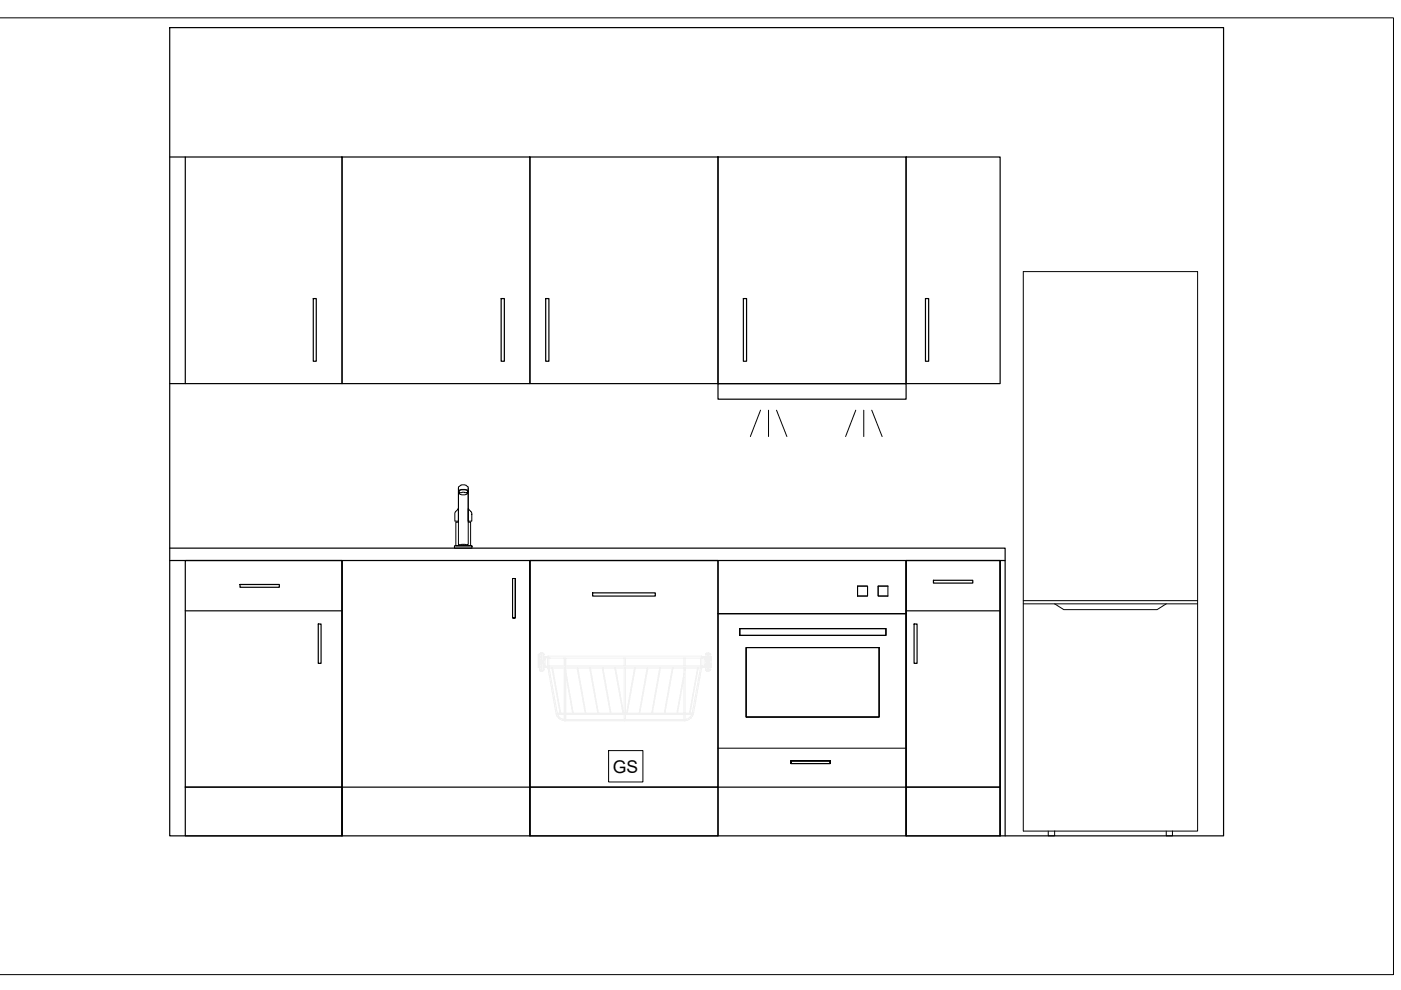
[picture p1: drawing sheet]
<svg xmlns="http://www.w3.org/2000/svg" width="297mm" height="210mm" viewBox="0 0 297 210" stroke-linecap="round" stroke-linejoin="round" font-family="sans-serif">
<defs><g id="words">
<text font-size="3.7" x="129.9" y="163.9">GS</text>
</g></defs>
<!-- layer: BASE -->
<path d="M36 5.9h223.4v171.3h-223.4zM36 118.8h177.1v58.4M36 116.2h177.1v2.6M72.5 118.8v58.4M112.4 118.8v58.4M152.2 118.8v58.4M192.1 118.8v58.4M212 118.8v58.4M72.5 166.9h39.9M152.2 166.9h39.9" fill="none" stroke="#000" stroke-width=".25"/>
<g fill="none" stroke="#000" stroke-width=".21">
<path d="M96.4 115.8l3.6-.1 .1 .5h-3.7zM96.4 115.7h3.6M97.1 107.9l.1-.1v2.7h-.8v-1.7zM97.2 103.5v11.9l.3 .2 .4-.2h.7l.4 .2 .3-.2v-11.9M97.2 104.2l.1 .2a.69 .69 0 0 0 1 .5 .64 .64 0 0 0 .8-.7h.2v6.5h.5v5h-3.2v-5h.6zM97.2 103.2a1.24 1.24 0 0 1 2.1 .3v.5a2.24 2.24 0 0 0-2.1 0zM97.3 104l.3-.1h1a.36 .36 0 0 1 .4 0 .36 .36 0 0 1 .1 .4v.2l-.6-.1-1.1 .1zM99.1 104.1v.2M99.3 107.8l.7 1v1.7h-.7zM108.7 122.7h.6v8.3h-.6v-8.3h.6v8.3h-.6v-8.3h.6v8.3h-.6zM152.2 130.1h39.9M156.8 133.3h31v1.4h-31z"/>
<path d="M158.2 137.3h28.2v14.7h-28.2zM181.8 124.3h2.1v2.1h-2.1zM188.3 124.3h-2.1v2.1h2.1M188.3 124.3v2.1M152.2 158.6h39.9M167.7 161.3h8.3v.6h-8.3v-.6h8.3v.6h-8.3v-.6h8.3v.6h-8.3z"/>
</g>
<!-- layer: BOTTOM - 500_1 -->
<path d="M39.3 118.8h33.2v48.1h-33.2zM39.3 129.5h33.2M50.9 123.9h8.3v.6h-8.3zM67.5 132.3h.6v8.3h-.6zM39.3 166.9h33.2v10.3h-33.2z" fill="none" stroke="#000" stroke-width=".25"/>
<!-- layer: DISHWASHER -->
<g fill="none" stroke="#f0f0f0" stroke-width=".21">
<path d="M114.1 139.2h.1M114.1 138.7l.1 2.8M114.2 139.2h.1M114.2 139.2l.1 .1M114.3 139.3h.1M114.3 139.4h.1M114.3 139.3v.1M114.4 139.2h.1M114.4 139.5h.1M114.4 138.8h.1M114.4 139.9h.1M114.4 140l.2 .2"/>
<path d="M114.4 138.7h.1M114.6 138.5l-.1 .1M114.7 138.5l-.1 1.7M114.9 138.5v1.7M115.1 138.5h.1M115.2 139.2h.1M115.2 139.5h.1M115.2 139.9h.1M115.2 138.8h.1M115.2 139.2h.9M115.2 139.5h.9M115.2 138.7l-.1-.2h-.5l-.2 .2v1.5h.9v-.3"/>
<path d="M115.2 138.8l.1 1.1M115.2 139.9l-.1 .3M115.3 139.5h.1M115.3 139.2h.1M115.3 139.8l-.1 .1M115.4 139.5h.1M115.4 139.5l-.1 .1M115.5 139.5h.1M115.5 139.5v1.7M116.1 139.4h.1M116.1 139.2h.1M116.1 139.5h.1"/>
<path d="M116.1 139.5h3.6M116.1 139.5v1.8M116.2 139.2h32.6v.3M116.2 139.2l-.1 .3M116.2 139.5h.1M116.2 139.1v.1M116.4 139.5h.1M116.4 139.5v1.7M119.6 139.5v1.7M119.8 139.5h12.5l.1 1.7h-12.6M119.9 139.5v1.7M145 139.5v1.7"/>
<path d="M145.1 139.5h-12.5l-.1 1.7h12.6M145.2 139.5v1.7M148.5 139.5v1.7M148.7 139.5h.1M148.7 139.1v.1M148.8 139.5h-3.6M148.8 139.5h.1M148.8 139.2h.1M148.8 139.2h.8M148.8 139.5h.8M148.8 139.5v1.8M149.4 139.6l-.1 1.4 .1 .2 .2-.1"/>
<path d="M149.4 139.5l.2 .1M149.4 139.5v.1M149.6 139.2h.1M149.6 139.5h.1M149.6 138.8h.1M149.6 139.9h.1M149.6 139.9l.2 .3M149.7 139.2h.1M149.7 139.5h.1M149.7 138.7h.1M149.7 138.8h.1M149.7 139.9h.1"/>
<path d="M149.8 138.5h.1M149.8 138.6l-.2 .1M149.8 138.5h.5l.2 .2v1.5h-.9v-1.5M150 138.5v1.7M150.2 138.5l.1 1.7M150.4 138.5l.1 .1M150.5 138.7h.1M150.5 139.2h.1M150.5 139.5h.1M150.5 139.9h.1M150.5 138.8h.1M150.5 139.4l.3-.2v2.3h-.1"/>
<path d="M150.5 140l-.1 .2M150.6 139.3v.1M150.6 139.3h.1M114.2 141.5h.1M114.3 141.5h-.1M114.3 141.4h.1M114.4 141.3h.1M114.4 141.5h.1M114.4 140.9h.1M114.4 142h.1M114.4 141.3l-.1 .2M114.4 142.1h.1"/>
<path d="M114.5 140.6l-.1 .2M114.5 142.1v.1M114.5 142.2h.1M114.5 140.6h.1M114.7 140.6l-.3-.1v1.5l.2 .3 .6-.2M114.7 140.6h-.2M114.7 140.5v.1M114.7 140.5h.2M114.7 140.5v1.8M114.9 140.5l.1 .1M114.9 140.5v1.8M115 140.6l.2 .3"/>
<path d="M115 140.6l.3-.1-.1 .3M115 140.2h.1M115.1 142.2h.1M115.1 140.6h.1M115.2 140.1h.1M115.2 140.7h.1M115.2 142.1h.1M115.2 141.3h.1M115.2 141.5h.1M115.2 142h.1M115.2 140.9h.1M115.2 141.5h.9"/>
<path d="M115.2 140.8l.1 1.2M115.3 141.3h.1M115.3 141.5h.1M115.3 142l-.1 .1M115.3 141.1l.1 .1M115.4 141.2h.1M115.5 141.2h.1M116.1 141.3v.1M116.1 141.4v.1M116.1 141.5l.1 .1M116.1 141.3h.1M116.1 141.5h.1"/>
<path d="M116.2 141.6h.1M116.2 141.6l1.7 9.8a1.91 1.91 0 0 0 1.9 1.4M116.2 141.2h.1M116.4 141.2h.1M116.4 141.6l1.8 9.6M117 141.6l1.7 9.6M117.2 141.6l1.7 9.6M118.2 151.2h.5M118.2 151.2v.2M118.2 151.4a1.69 1.69 0 0 0 1.5 1.1M118.2 151.4h1.5M118.7 151.2h.1"/>
<path d="M118.9 151.2h.1M118.9 151.2h.8M119.6 141.6v11.1M119.6 152.7l.1 .1M119.7 152.8h.1M119.7 152.7v.1M119.7 152.6l-.1 .1M119.7 141.2l-4.5 .1M119.7 152.8h25.5M119.8 152.8h.1M119.9 152.8h.1M119.9 152.5h.1"/>
<path d="M119.9 151.2h.1M119.9 151.4h.1M119.9 141.6l-.1 11.2M119.9 151.2h1.5M119.9 152.5h12.4M119.9 151.4h12.4M119.9 142.1l1.6 9.1M119.9 142.9l1.5 8.3M121.4 151.2h.1M121.5 151.2h.1M121.5 151.2h2.6M122.3 141.6l1.8 9.6"/>
<path d="M122.5 141.6l1.7 9.6M124.1 151.2h.1M124.2 151.2h.1M124.2 151.2h2.5M125 141.6l1.7 9.6M125.2 141.6l1.7 9.6M126.7 151.2h.1M126.9 151.2h.1M126.9 151.2h2.5M127.7 141.6l1.7 9.6M127.8 141.6l1.7 9.6M129.4 151.2h.1"/>
<path d="M129.5 151.2h.1M129.5 151.2h2.6M130.3 141.6l1.8 9.6M130.5 141.6l1.7 9.6M132.1 151.2h.1M132.2 151.2h.1M132.3 152.6h.1M132.3 151.2h.1M132.3 152.5h.1M132.3 151.4h.1M132.3 141.6l.1 11.2M132.3 152.8h.1"/>
<path d="M132.5 152.8h.1M132.6 152.6h.1M132.6 152.5h.1M132.6 151.4h.1M132.6 151.2h.1M132.6 141.6l-.1 11.2M132.6 151.2h.2M132.6 152.5h12.4M132.6 151.4h12.4M132.8 151.2h.1M133 151.2h.1M133 151.2h2.5"/>
<path d="M134.5 141.6l-1.7 9.6M134.7 141.6l-1.7 9.6M135.5 151.2h.1M135.6 151.2h.1M135.6 151.2h2.6M137.2 141.6l-1.7 9.6M137.4 141.6l-1.8 9.6M138.2 151.2h.1M138.3 151.2h.1M138.3 151.2h2.5M139.9 141.6l-1.7 9.6M140 141.6l-1.7 9.6"/>
<path d="M140.8 151.2h.1M141 151.2h.1M141 151.2h2.5M142.5 141.6l-1.7 9.6M142.7 141.6l-1.7 9.6M143.5 151.2h.1M143.6 151.2h.1M143.6 151.2h1.4M145 152.5h.1M145 151.2h.1M145 151.4h.1M145 141.6l.1 11.2"/>
<path d="M145 142.9l-1.5 8.3M145 143.7l-1.4 7.5M145 152.8h.1M145.1 152.8h.1M145.2 152.8h.1M145.2 141.2h3.6M145.2 152.5h.1M145.2 151.2h.1M145.2 151.4h.1M145.2 141.6v11.2M145.2 151.2h1M145.2 151.4h1.5"/>
<path d="M145.4 141.6l-.2 .5M146.2 151.2h.1M146.3 151.2h.1M146.3 151.2h.5M146.7 151.4a1.72 1.72 0 0 1-1.5 1.1M146.8 151.2l-.1 .2M147.9 141.6l-1.7 9.6M148 141.6l-1.7 9.6M148.5 141.6l-1.7 9.6M148.7 141.2h.1M148.7 141.6h.1M148.8 141.6h.1"/>
<path d="M148.8 141.2l.8 .1M148.8 141.6l-1.8 9.8a1.91 1.91 0 0 1-1.8 1.4M148.8 141.5h.1M148.8 141.3h.1M148.8 141.5h.8M148.8 141.3v.2l-.1 .1h-32.5M149.4 141.1h.1M149.6 141.3h.1M149.6 141.5h.1M149.6 140.9h.1M149.6 142h.1M149.7 141.3h.1"/>
<path d="M149.7 141.5h.1M149.7 142.1h.1M149.7 140.9h.1M149.7 142h.1M149.7 142.1l.1 .1M149.8 140.6l-.2 .2M149.8 140.6h.1M149.8 142.2h.1M149.9 140.2h.1M149.9 140.6l-.3-.1 .1 1.6M149.9 140.6h-.1M150 140.5l-.1 .1"/>
<path d="M150 140.5h.2M150 140.5v1.8M150.2 140.5v.1M150.2 140.5v1.8M150.2 140.6l.3-.1v1.5l-.2 .3-.5-.1M150.2 140.6h.3M150.4 140.6h.1M150.5 140.6v.2M150.5 142.1h.1M150.5 141.3h.1M150.5 141.5h.1M150.5 142h.1"/>
<path d="M150.5 140.9h.1M150.5 141.3l.2 .2M150.6 141.4h.1"/>
</g>
<path d="M129 159.1h7.3v6.7h-7.3z" fill="none" stroke="#000" stroke-width=".21"/>
<path d="M112.4 118.8h39.8v48.1h-39.8zM125.6 125.7h13.3v.7h-13.3zM112.4 166.9h39.8v10.3h-39.8z" fill="none" stroke="#000" stroke-width=".25"/>
<!-- layer: BOTTOM - 300 -->
<path d="M192.1 118.8h19.9v48.1h-19.9zM192.1 118.8v58.4M212 118.8v58.4M192.1 129.5h19.9M193.8 132.3h.6v8.3h-.6zM197.9 123h8.3v.6h-8.3zM192.1 166.9h19.9v10.3h-19.9z" fill="none" stroke="#000" stroke-width=".25"/>
<!-- layer: TOP - 500_1 -->
<path d="M36 33.3h3.3M39.3 33.3h33.2v48h-33.2zM66.4 63.3h.7v13.3h-.7zM36 81.3h3.3" fill="none" stroke="#000" stroke-width=".25"/>
<!-- layer: TOP - 600_1 -->
<path d="M72.5 33.3h39.9v48h-39.9zM106.3 63.3h.6v13.3h-.6z" fill="none" stroke="#000" stroke-width=".25"/>
<!-- layer: TOP - 600_2 -->
<path d="M112.4 33.3h39.8v48h-39.8zM115.7 63.3h.7v13.3h-.7z" fill="none" stroke="#000" stroke-width=".25"/>
<!-- layer: ASPIRATOR -->
<path d="M161.2 87l-2.1 5.6M162.9 87v5.6M164.6 87l2.2 5.6M181.4 87l-2.1 5.6M183.1 87v5.6M184.8 87l2.2 5.6" fill="none" stroke="#000" stroke-width=".21"/>
<path d="M152.2 33.3h39.9v48h-39.9zM157.6 63.3h.7v13.3h-.7zM152.2 81.3h39.9v3.3h-39.9z" fill="none" stroke="#000" stroke-width=".25"/>
<!-- layer: TOP - 300 -->
<path d="M192.1 33.3h19.9v48h-19.9zM196.2 63.3h.7v13.3h-.7z" fill="none" stroke="#000" stroke-width=".25"/>
<!-- layer: REFRIGERATOR -->
<path d="M217 57.6h36.9v118.6h-36.9zM217 127.4h36.9M217 128h36.9M223.6 128l2 1.3h19.7l2-1.3M222.2 176.2v1h1.4v-1M247.3 176.2v1h1.3v-1" fill="none" stroke="#000" stroke-width=".21"/>
<!-- layer: 0 -->
<path d="M0 3.8h295.4v202.8h-295.4" fill="none" stroke="#000" stroke-width=".21"/>
<use href="#words"/>
</svg>
